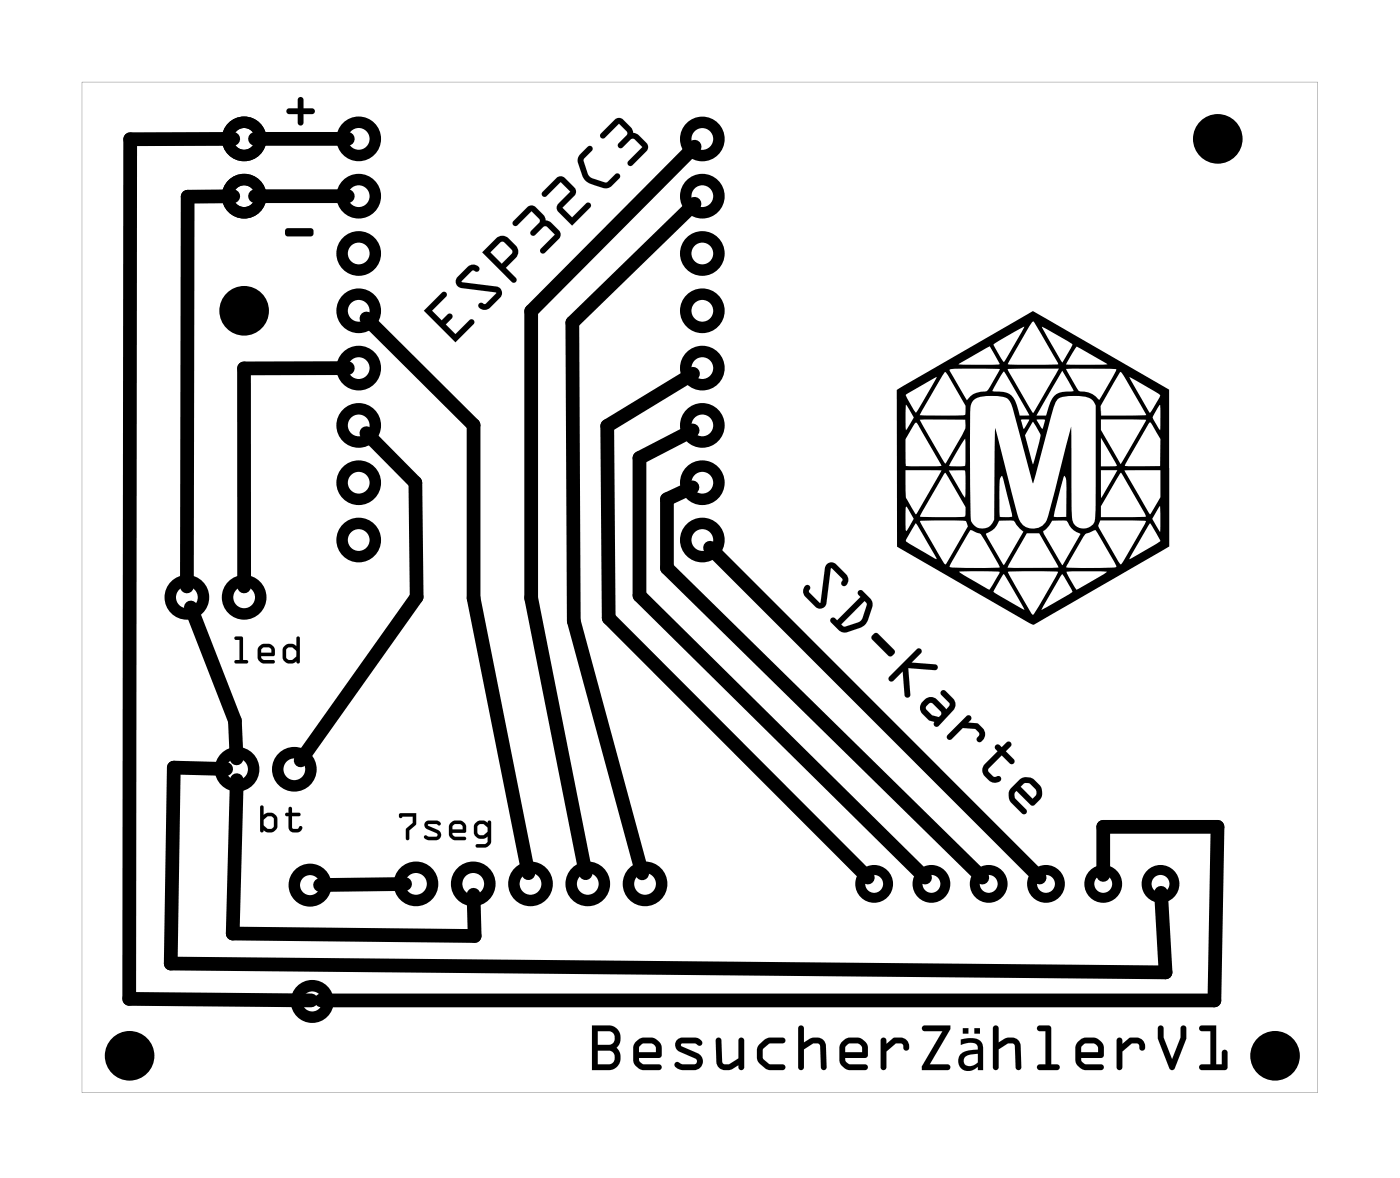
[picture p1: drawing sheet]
<svg xmlns="http://www.w3.org/2000/svg" width="62mm" height="52mm" viewBox="0 0 62 52" stroke-linecap="round" stroke-linejoin="round" font-family="sans-serif">
<g fill="#000">
<path d="M12.7 10.2l1.1-.1a.19 .19 0 0 1 .1 .2 .19 .19 0 0 1-.1 .2h-1.1l-.1-.2zM12.7 4.8h.5v-.4a.13 .13 0 0 1 .1-.1 .13 .13 0 0 1 .2 .1v.4h.3a.13 .13 0 0 1 .2 .1 .14 .14 0 0 1-.2 .2h-.3v.3a.14 .14 0 0 1-.2 .2 .13 .13 0 0 1-.1-.2v-.3l-.4-.1z"/>
<path d="M12.7 10.2l1.1-.1a.19 .19 0 0 1 .1 .2 .19 .19 0 0 1-.1 .2h-1.1l-.1-.2zM12.7 10.2l-.1 .1 .1 .2h1.1a.19 .19 0 0 0 .1-.2 .19 .19 0 0 0-.1-.2z"/>
<path d="M12.7 4.8h.5v-.4a.13 .13 0 0 1 .1-.1 .13 .13 0 0 1 .2 .1v.4h.3a.13 .13 0 0 1 .2 .1 .14 .14 0 0 1-.2 .2h-.3v.3a.14 .14 0 0 1-.2 .2 .13 .13 0 0 1-.1-.2v-.3h-.4zM12.7 4.8l.1 .2 .4 .1v.3a.13 .13 0 0 0 .1 .2 .14 .14 0 0 0 .2-.2v-.3h.3a.14 .14 0 0 0 .2-.2 .13 .13 0 0 0-.2-.1h-.3v-.4a.13 .13 0 0 0-.2-.1 .13 .13 0 0 0-.1 .1v.4z"/>
<path d="M19.6 13a.13 .13 0 0 1 .2 0 .13 .13 0 0 1 0 .2l-.6 .6 .4 .4 .3-.3a.13 .13 0 0 1 .1 0 .13 .13 0 0 1 0 .2l-.2 .3 .4 .4 .6-.6a.13 .13 0 0 1 .2 0 .13 .13 0 0 1 0 .2l-.8 .8-1.4-1.4zM18.8 13.8l1.4 1.4 .8-.8a.13 .13 0 0 0 0-.2 .13 .13 0 0 0-.2 0l-.6 .6-.4-.4 .2-.3a.13 .13 0 0 0 0-.2 .13 .13 0 0 0-.1 0l-.3 .3-.4-.4 .6-.7a.13 .13 0 0 0 0-.1 .13 .13 0 0 0-.2 0zM20.7 11.8a.29 .29 0 0 1 .3-.1 .29 .29 0 0 1 .3 .3h-.2h-.1l-.5 .5 1.7 .3v.3l-.5 .5a.29 .29 0 0 1-.3 .1 .29 .29 0 0 1-.2-.2l.1-.1 .2 .1 .5-.5-1.7-.3-.1-.3zM20.7 11.8l-.5 .6v.2l.3 .2 1.5 .2-.5 .5a.14 .14 0 0 0-.2-.1 .14 .14 0 0 0 0 .2 .35 .35 0 0 0 .4 0l.5-.5v-.2l-.2-.2-1.5-.2 .5-.5a.14 .14 0 0 0 .2 0 .14 .14 0 0 0 0-.2 .35 .35 0 0 0-.5 0zM22 10.6a.39 .39 0 0 1 .6 0l.3 .3a.39 .39 0 0 1 0 .5l-.5 .5 .5 .4a.13 .13 0 0 1 0 .2 .13 .13 0 0 1-.2 0l-1.3-1.3zM21.4 11.2l1.3 1.3a.13 .13 0 0 0 .2 0 .13 .13 0 0 0 0-.2l-.5-.4 .5-.5a.39 .39 0 0 0 0-.5l-.4-.3a.39 .39 0 0 0-.5 0zM21.7 11.2l.6 .5 .4-.5-.4-.5zM22.2 10.7h.2l.3 .5-.4 .5-.6-.5zM23.4 9.2l.2-.1a.92 .92 0 0 1 .6 .5v.2h.1a.92 .92 0 0 1 .6 .6l-.1 .2-.6 .6a.13 .13 0 0 1-.2 0 .13 .13 0 0 1 0-.2l.6-.6-.4-.4-.5 .4a.13 .13 0 0 1-.1 0 .13 .13 0 0 1 0-.2l.3-.4-.3-.4-.7 .6a.13 .13 0 0 1-.1 0 .13 .13 0 0 1 0-.2zM23.4 9.2l-.6 .6a.13 .13 0 0 0 0 .2 .13 .13 0 0 0 .1 0l.7-.6 .3 .4-.3 .4a.13 .13 0 0 0 0 .2 .13 .13 0 0 0 .1 0l.5-.4 .4 .4-.6 .6a.13 .13 0 0 0 0 .2 .13 .13 0 0 0 .2 0l.6-.6 .1-.2a.92 .92 0 0 0-.6-.6h-.1v-.2a.92 .92 0 0 0-.6-.5zM24.7 7.9l.3-.1 .5 .6v.3l-.6 .5 .5 .4 .6-.6a.13 .13 0 0 1 .2 0 .13 .13 0 0 1 0 .2l-.8 .8-.6-.6-.1-.2 .1-.2 .5-.5-.4-.4-.7 .6a.13 .13 0 0 1-.1 0 .13 .13 0 0 1 0-.2zM24.7 7.9l-.6 .6a.13 .13 0 0 0 0 .2 .13 .13 0 0 0 .1 0l.7-.6 .4 .4-.5 .5-.1 .2 .1 .2 .6 .6 .8-.8a.13 .13 0 0 0 0-.2 .13 .13 0 0 0-.2 0l-.6 .6-.5-.4 .6-.5v-.3l-.5-.6zM26.1 6.5a.13 .13 0 0 1 .1 0 .13 .13 0 0 1 0 .2l-.3 .4 .2 .7 .8 .3 .4-.4a.13 .13 0 0 1 .2 0 .13 .13 0 0 1 0 .2l-.6 .4-.8-.2a1.14 1.14 0 0 1-.5-.9l.1-.3zM26.1 6.5l-.5 .5 .2 .8a1.16 1.16 0 0 0 1.3 .4l.4-.3a.13 .13 0 0 0 0-.2 .13 .13 0 0 0-.2 0l-.4 .4-.8-.3-.2-.7 .3-.4a.13 .13 0 0 0 0-.2 .13 .13 0 0 0-.1 0zM27.3 5.3l.2-.1a.92 .92 0 0 1 .6 .6v.1h.1a.92 .92 0 0 1 .5 .6v.2l-.7 .6a.13 .13 0 0 1-.1 0 .13 .13 0 0 1 0-.2l.6-.6-.4-.4-.5 .4a.13 .13 0 0 1-.2 0 .13 .13 0 0 1 0-.1l.4-.5-.3-.4-.7 .6a.13 .13 0 0 1-.2 0 .13 .13 0 0 1 0-.2zM27.3 5.3l-.7 .6a.13 .13 0 0 0 0 .2 .13 .13 0 0 0 .2 0l.7-.6 .3 .4-.4 .5a.13 .13 0 0 0 0 .1 .13 .13 0 0 0 .2 0l.5-.4 .4 .4-.6 .6a.13 .13 0 0 0 0 .2 .13 .13 0 0 0 .1 0l.7-.6v-.2a.92 .92 0 0 0-.5-.6h-.1l-.1-.1a.92 .92 0 0 0-.5-.6z"/>
<path d="M19.6 13a.13 .13 0 0 1 .2 0 .13 .13 0 0 1 0 .1l-.6 .7 .4 .4 .3-.3a.13 .13 0 0 1 .1 0 .13 .13 0 0 1 0 .2l-.2 .3 .4 .4 .6-.6a.13 .13 0 0 1 .2 0 .13 .13 0 0 1 0 .2l-.8 .8-1.4-1.4zM20.7 11.8a.29 .29 0 0 1 .3-.1 .29 .29 0 0 1 .3 .3h-.2h-.1l-.5 .5 1.7 .3v.3l-.5 .5a.29 .29 0 0 1-.3 .1 .29 .29 0 0 1-.2-.2l.1-.1 .2 .1 .5-.5-1.7-.3-.1-.3zM22 10.6a.39 .39 0 0 1 .5 0l.4 .3a.39 .39 0 0 1 0 .5l-.5 .5 .5 .4a.13 .13 0 0 1 0 .2 .13 .13 0 0 1-.2 0l-1.3-1.3zM22.2 10.7l-.5 .5 .6 .5 .4-.5-.3-.5zM23.4 9.2l.2-.1a.92 .92 0 0 1 .6 .5v.2h.1a.92 .92 0 0 1 .6 .6l-.1 .2-.6 .6a.13 .13 0 0 1-.2 0 .13 .13 0 0 1 0-.2l.6-.6-.4-.4-.5 .4a.13 .13 0 0 1-.1 0 .13 .13 0 0 1 0-.2l.3-.4-.3-.4-.7 .6a.13 .13 0 0 1-.1 0 .13 .13 0 0 1 0-.2zM24.7 7.9l.3-.1 .5 .6v.3l-.6 .5 .5 .4 .6-.6a.13 .13 0 0 1 .2 0 .13 .13 0 0 1 0 .2l-.8 .8-.6-.6-.1-.2 .1-.2 .5-.5-.4-.4-.7 .6a.13 .13 0 0 1-.1 0 .13 .13 0 0 1 0-.2zM26.1 6.5a.13 .13 0 0 1 .1 0 .13 .13 0 0 1 0 .2l-.3 .4 .2 .7 .8 .3 .4-.4a.13 .13 0 0 1 .2 0 .13 .13 0 0 1 0 .2l-.4 .3a1.02 1.02 0 0 1-1.1-.2l-.4-.9 .1-.2zM27.3 5.3l.2-.1a.92 .92 0 0 1 .5 .6l.1 .1h.1a.92 .92 0 0 1 .5 .6v.2l-.7 .6a.13 .13 0 0 1-.1 0 .13 .13 0 0 1 0-.2l.6-.6-.4-.4-.5 .4a.13 .13 0 0 1-.2 0 .13 .13 0 0 1 0-.1l.4-.5-.3-.4-.7 .6a.13 .13 0 0 1-.2 0 .13 .13 0 0 1 0-.2z"/>
<path d="M10.4 28.2l.4 .1v1h.2v.1h-.6v-.1h.2v-.9h-.2zM10.4 28.2v.2h.2v.9h-.2v.1h.6v-.1h-.2v-1zM11.5 28.6l.2-.1 .4 .1 .1 .5h-.6l.1 .1 .4 .1 .1 .1h-.5l-.2-.1-.1-.2zM11.5 28.6l-.1 .5 .1 .2 .2 .1h.5l-.1-.1-.4-.1-.1-.1h.6l-.1-.5-.4-.1zM11.6 28.8v.1h.4l-.1-.2zM11.6 28.8l.3-.1 .1 .2h-.4zM12.6 28.6l.2-.1 .3 .1v-.3l.2-.1v1.2l-.2-.1-.3 .1-.2-.1-.1-.2zM12.6 28.6l-.1 .5 .1 .2 .2 .1 .3-.1 .2 .1v-1.2l-.1 .1-.1 .3-.3-.1zM12.7 28.8v.4h.3l.1-.1v-.3l-.1-.1zM12.7 28.8l.3-.1 .1 .1v.3l-.1 .1h-.3z"/>
<path d="M10.4 28.2l.4 .1v1h.2v.1h-.6v-.1h.2v-.9h-.2zM11.5 28.6l.2-.1 .4 .1 .1 .5h-.6l.1 .1 .4 .1 .1 .1h-.5l-.2-.1-.1-.2zM11.6 28.8v.1h.4l-.1-.2zM12.6 28.6l.2-.1 .3 .1v-.3l.2-.1v1.2l-.2-.1-.3 .1-.2-.1-.1-.2zM12.7 28.8v.4h.3l.1-.1v-.3l-.1-.1z"/>
<path d="M11.6 35.7h.1v.4l.4-.1 .2 .2v.5l-.2 .2h-.2l-.2-.1-.1 .1-.1-.1zM11.6 35.7l-.1 1.1 .1 .1 .1-.1 .2 .1h.2l.2-.2v-.5l-.2-.2-.4 .1v-.4zM11.7 36.3v.3l.2 .1h.2v-.5h-.2zM11.7 36.3l.2-.1h.2v.5h-.2l-.2-.1zM12.8 35.8h.1l.1 .2h.3v.1v.1h-.3v.5h.2l.2-.1a.18 .18 0 0 1 0 .2 .18 .18 0 0 1-.2 .1h-.3l-.1-.1v-.6l-.2-.1 .2-.1zM12.8 35.8v.2l-.2 .1 .2 .1v.5a.32 .32 0 0 0 .3 .2 .32 .32 0 0 0 .3-.2l-.1-.1-.1 .1h-.2l-.1-.5 .4-.1v-.1h-.4v-.2z"/>
<path d="M11.6 35.7h.1v.4l.4-.1 .2 .2v.5l-.2 .2h-.2l-.2-.1-.1 .1-.1-.1zM11.7 36.3v.3l.2 .1h.2v-.5h-.2zM12.8 35.8h.1l.1 .2h.3v.1v.1h-.3v.5h.4a.31 .31 0 0 1-.3 .2 .31 .31 0 0 1-.3-.2v-.5l-.2-.1 .2-.1z"/>
<path d="M17.7 36.1l.8-.1v.5l-.3 .3-.1 .4h-.1v-.4l.3-.3v-.3l-.6 .1zM17.7 36.1v.2l.6-.1v.3l-.3 .3v.4h.1l.1-.4 .3-.3v-.5zM18.9 36.4h.6v.1v.1h-.5l.4 .2a.24 .24 0 0 1 .2 .3 .24 .24 0 0 1-.3 .1h-.4l-.1-.1v-.1l.5 .1 .1-.1-.5-.3-.1-.1zM18.9 36.4l-.1 .2 .1 .1 .5 .3-.1 .1-.5-.1v.2h.2h.5v-.3l-.5-.3 .3-.1 .2 .1v-.1l-.2-.1zM20 36.5l.2-.1 .4 .1 .1 .4-.6 .1 .1 .1h.4l.1 .1h-.5l-.2-.1-.1-.1zM20 36.5l-.1 .5 .1 .1 .2 .1h.5l-.1-.1h-.4l-.1-.1 .6-.1-.1-.4-.4-.1zM20.1 36.6v.2h.4l-.1-.3zM20.1 36.6l.3-.1 .1 .3h-.4zM21.1 36.5l.2-.1 .3 .1 .1-.1h.1v.9l-.2 .3-.5-.1v-.1h.5v-.3l-.2 .1-.3-.1-.1-.2zM21.1 36.5l-.1 .4 .1 .2 .3 .1 .2-.1v.3h-.5v.1l.5 .1 .2-.3v-.9h-.1l-.1 .1-.3-.1zM21.2 36.6v.3l.1 .1h.1l.2-.1v-.2l-.1-.2zM21.2 36.6l.3-.1 .1 .2v.2l-.2 .1h-.1l-.1-.1z"/>
<path d="M17.7 36.1l.8-.1v.5l-.3 .3-.1 .4h-.1v-.4l.3-.3v-.3l-.6 .1zM18.9 36.4h.6v.1v.1h-.5l.4 .2a.24 .24 0 0 1 .2 .3 .24 .24 0 0 1-.3 .1h-.4l-.1-.1v-.1l.5 .1 .1-.1-.5-.3-.1-.1zM20 36.5l.2-.1 .4 .1 .1 .4-.6 .1 .1 .1h.4l.1 .1h-.5l-.2-.1-.1-.1zM20.1 36.6v.2h.4l-.1-.3zM21.1 36.5l.2-.1 .3 .1 .1-.1h.1v.9l-.2 .3-.5-.1v-.1h.5v-.3l-.2 .1-.3-.1-.1-.2zM21.2 36.6v.3l.1 .1h.1l.2-.1v-.2l-.1-.2z"/>
<path d="M36.7 25l.3-.1 .5 .6a.29 .29 0 0 1 .1 .3 .29 .29 0 0 1-.2 .2l-.1-.1 .1-.2-.5-.5-.3 1.7-.3 .1-.6-.6a.29 .29 0 0 1-.1-.3 .29 .29 0 0 1 .3-.2v.2v.2l.5 .4zM36.7 25l-.1 .2-.2 1.5-.5-.5a.14 .14 0 0 0 0-.2 .14 .14 0 0 0-.2 0 .35 .35 0 0 0 0 .4l.6 .6h.2l.2-.3 .1-1.5 .6 .5a.14 .14 0 0 0-.1 .2 .14 .14 0 0 0 .2 0 .35 .35 0 0 0 0-.4l-.5-.6zM38.1 26.2h.1l.4 .3 .1 .4a1.1 1.1 0 0 1-1.1 1.1h-.3l-.4-.4a.13 .13 0 0 1 0-.2 .13 .13 0 0 1 .1 0l.1 .1 1.1-1-.2-.2zM38.1 26.2l-.1 .1 .2 .2-1.1 1-.1-.1a.13 .13 0 0 0-.1 0 .13 .13 0 0 0 0 .2l.4 .4h.2l.9-.3 .1-.2 .2-.8-.4-.5zM38.3 26.6l-1 1.1h.1l.1 .1 .7-.3 .2-.7zM38.3 26.6l.1 .2-.2 .7-.7 .3-.1-.1h-.1zM38.7 28.2l.2-.1 .8 .7a.19 .19 0 0 1-.1 .2 .19 .19 0 0 1-.2 .1l-.7-.8zM38.7 28.2v.1l.7 .8a.19 .19 0 0 0 .2-.1 .19 .19 0 0 0 .1-.2l-.8-.7zM40.7 28.8a.13 .13 0 0 1 .1 0 .13 .13 0 0 1 0 .2l-.4 .4h1.1a.13 .13 0 0 1 .1 .2 .13 .13 0 0 1-.1 .1l-1.2-.1 .1 1.2a.13 .13 0 0 1-.1 .1 .13 .13 0 0 1-.2-.1l-.1-1-.4 .4a.13 .13 0 0 1-.2 0 .13 .13 0 0 1 0-.2zM40.7 28.8l-1.3 1.2a.13 .13 0 0 0 0 .2 .13 .13 0 0 0 .2 0l.4-.4 .1 1a.13 .13 0 0 0 .2 .1 .13 .13 0 0 0 .1-.1l-.1-1.2 1.2 .1a.13 .13 0 0 0 .1-.1 .13 .13 0 0 0-.1-.2h-1.1l.4-.4a.13 .13 0 0 0 0-.2 .13 .13 0 0 0-.1 0zM40.9 31.1a.42 .42 0 0 1 .7-.1l.4 .4 .1-.2-.4-.4a.13 .13 0 0 1 0-.2 .13 .13 0 0 1 .2 0l.4 .4a.38 .38 0 0 1 0 .5l-.7 .7a.13 .13 0 0 1-.2 0 .13 .13 0 0 1 0-.2l-.2-.1-.3-.3a.38 .38 0 0 1 0-.5zM41 31a.42 .42 0 0 0-.1 .6l.3 .3 .2 .1a.13 .13 0 0 0 0 .2 .13 .13 0 0 0 .2 0l.7-.7a.38 .38 0 0 0 0-.5l-.4-.4a.13 .13 0 0 0-.1 0 .13 .13 0 0 0-.1 .2l.4 .4-.1 .2-.5-.4a.38 .38 0 0 0-.5 0zM41.2 31.2l-.1 .1v.2l.2 .2 .3 .1 .1-.1v-.2l-.3-.3zM41.1 31.3l.2-.1 .4 .3v.2l-.1 .1-.3-.1-.2-.3zM42.9 31.7a.13 .13 0 0 1 .1 0 .13 .13 0 0 1 0 .2l-.1 .1 .4 .1a.47 .47 0 0 1 .4 .3 .47 .47 0 0 1-.2 .5 .15 .15 0 0 1-.2-.1 .15 .15 0 0 1 .1-.2l-.1-.3h-.6l-.5 .5a.13 .13 0 0 1-.2 0 .13 .13 0 0 1 0-.2zM42.9 31.7l-.9 .9a.13 .13 0 0 0 0 .2 .13 .13 0 0 0 .2 0l.5-.5h.6l.1 .2a.19 .19 0 0 0-.1 .2 .19 .19 0 0 0 .1 .2h.1a.46 .46 0 0 0 .2-.5 .46 .46 0 0 0-.4-.3l-.4-.1 .1-.1a.13 .13 0 0 0 0-.2 .13 .13 0 0 0-.1 0zM44.2 33h.1l.1 .1 .2-.2a.13 .13 0 0 1 .2 0 .13 .13 0 0 1 0 .2l-.2 .2 .4 .4a.13 .13 0 0 1 0 .1 .13 .13 0 0 1-.2 0l-.4-.3-.6 .6 .1 .1 .3 .2a.14 .14 0 0 1 .2 0 .14 .14 0 0 1 0 .2 .54 .54 0 0 1-.7-.1 .54 .54 0 0 1 0-.6l.5-.6-.1-.1zM44.2 33l-.1 .2 .1 .1-.5 .6a.54 .54 0 0 0 0 .6 .54 .54 0 0 0 .6 .1 .15 .15 0 0 0 0-.2 .15 .15 0 0 0-.2 0l-.2-.2-.1-.1 .6-.6 .4 .3a.13 .13 0 0 0 .2 0 .13 .13 0 0 0 0-.1l-.4-.4 .2-.2a.13 .13 0 0 0 0-.2 .13 .13 0 0 0-.2 0l-.2 .2-.1-.1zM45.2 34.6l.2-.2 .4 .1 .4 .5v.3l-.4 .4-.7-.6h-.1v.3l.5 .5a.13 .13 0 0 1 0 .2 .13 .13 0 0 1-.2 0l-.5-.6-.1-.2 .1-.2zM44.8 34.9v.2v.4l.5 .6a.13 .13 0 0 0 .2 0 .13 .13 0 0 0 0-.2l-.5-.5v-.2l.1-.1 .6 .6h.2a.56 .56 0 0 0 .3-.6l-.1-.3a.66 .66 0 0 0-.7-.3zM45.3 34.9l.5 .5 .2-.2-.1-.2-.2-.3h-.3zM45.3 34.9l.1-.2h.3l.2 .3 .1 .2-.2 .2z"/>
<path d="M36.7 25l.3-.1 .5 .6a.29 .29 0 0 1 .1 .3 .29 .29 0 0 1-.2 .2l-.1-.1 .1-.2-.5-.5-.3 1.7-.3 .1-.6-.6a.29 .29 0 0 1-.1-.3 .29 .29 0 0 1 .3-.2v.2v.2l.5 .4zM38.1 26.2h.2l.4 .5a1.16 1.16 0 0 1-1.1 1.3h-.3l-.4-.4a.13 .13 0 0 1 0-.2 .13 .13 0 0 1 .1 0l.1 .1 1.1-1-.2-.2zM38.3 26.6l-1 1.1h.1l.1 .1 .7-.3 .2-.7zM38.7 28.2l.2-.1 .8 .7a.19 .19 0 0 1-.1 .2 .19 .19 0 0 1-.2 .1l-.7-.8zM40.7 28.8a.13 .13 0 0 1 .1 0 .13 .13 0 0 1 0 .2l-.4 .4h1.1a.13 .13 0 0 1 .1 .2 .13 .13 0 0 1-.1 .1l-1.2-.1 .1 1.2a.13 .13 0 0 1-.1 .1 .13 .13 0 0 1-.2-.1l-.1-1-.4 .4a.13 .13 0 0 1-.2 0 .13 .13 0 0 1 0-.2zM40.9 31.1a.42 .42 0 0 1 .6-.1l.5 .4 .1-.2-.4-.4a.13 .13 0 0 1 0-.2 .13 .13 0 0 1 .2 0l.4 .4a.38 .38 0 0 1 0 .5l-.7 .7a.13 .13 0 0 1-.2 0 .13 .13 0 0 1 0-.2l-.2-.1-.3-.3a.38 .38 0 0 1 0-.5zM41.1 31.3v.1l.2 .3 .3 .1 .1-.1v-.2l-.4-.3zM42 32.6l.9-.9a.13 .13 0 0 1 .1 0 .13 .13 0 0 1 0 .2l-.1 .1 .4 .1a.47 .47 0 0 1 .4 .3 .47 .47 0 0 1-.2 .5 .15 .15 0 0 1-.2-.1 .15 .15 0 0 1 .1-.2l-.1-.3h-.6l-.5 .5a.13 .13 0 0 1-.2 0 .13 .13 0 0 1 0-.2zM44.2 33h.1l.1 .1 .2-.2a.13 .13 0 0 1 .2 0 .13 .13 0 0 1 0 .2l-.2 .2 .4 .4a.13 .13 0 0 1 0 .1 .13 .13 0 0 1-.2 0l-.4-.3-.6 .6 .1 .1 .3 .2a.14 .14 0 0 1 .2 0 .14 .14 0 0 1-.1 .2 .54 .54 0 0 1-.6-.1 .54 .54 0 0 1 0-.6l.5-.6-.1-.1zM44.8 34.9l.4-.3a.52 .52 0 0 1 .7 0l.2 .2 .1 .3a.68 .68 0 0 1-.4 .6l-.7-.6-.1 .1v.2l.5 .5a.13 .13 0 0 1 0 .2 .13 .13 0 0 1-.2 0l-.5-.6v-.4zM45.3 34.9l.5 .5 .2-.2-.1-.2-.2-.3h-.3z"/>
<path d="M39.8 17.3l6-3.5 .7 .4 5.3 3.1 .1 6.9-6 3.5-.4-.2-5.7-3.3zM44.7 25.3l1.1 1.9 1.1-1.9zM44.5 25.4l-.4 .8a.55 .55 0 0 0 .5 .4l.8 .4zM47.1 25.5l-.9 1.5 1.4-.8zM42.5 25.3l1.4 .8 .4-.8zM47.3 25.3l.4 .8 1.4-.8zM43 23.5l-.9 1.6h2.2l-.8-1.4zM45.5 23.6l-.8 1.6h2.2l-.8-1.6zM48.1 23.7l-.8 1.4h2.2l-.9-1.6zM43.7 23.6l.8 1.5 .9-1.5-.2-.2a.56 .56 0 0 0-1-.2l-.1 .2zM46.7 23.1l-.4 .5 .8 1.5 .8-1.4-.3-.2-.3-.4zM40.8 23.1l1.2 1.9 .9-1.7-.1-.2zM48.8 23.1l-.1 .2 1 1.7 1.1-1.9zM40.6 23.2l-.4 .8 1.3 .8zM51 23.2l-.9 1.6 1.4-.8zM40.2 22.5v1l.3-.5zM51.4 22.4l-.3 .6 .4 .6zM43.1 17.8l-.1 .6v2.7a5.6 5.6 0 0 0 .1 2.1 .54 .54 0 0 0 .6 .2 .54 .54 0 0 0 .4-.4v-4l1 3.8a.69 .69 0 0 0 .6 .6 .69 .69 0 0 0 .8-.5l1-4v3.1a2.01 2.01 0 0 0 .2 1.2 .52 .52 0 0 0 .5 .2 .52 .52 0 0 0 .4-.5v-4.9a.73 .73 0 0 0-.9-.5 .73 .73 0 0 0-1 .7l-.9 3.2-.9-3.2a.71 .71 0 0 0-.9-.7l-.7 .2zM41.9 21l-1.1 1.9h2v-.4zM44.4 21.1a3.6 3.6 0 0 0-.1 1.8h.6zM47.2 21.1l-.4 1.6-.1 .2h.1h.5v-1.6zM49.7 21l-.7 1.1a.88 .88 0 0 0-.2 .8h2zM40.2 20.8v.6a1.47 1.47 0 0 0 .5 1.4l1.1-2zM49.9 20.8l1.1 2 .1-.1a2.25 2.25 0 0 0 .4-1.9zM42.1 20.9l.7 1.2v-1.2zM48.8 20.8v1.3l.8-1.3zM40.6 18.8a1.59 1.59 0 0 0-.4 1.5v.4h1.6l-1.1-2zM42.8 19.5l-.7 1.2h.6a1.45 1.45 0 0 0 .1-1.1v-.2zM48.8 19.4v1.3h.7zM51 18.7l-1.1 2h1.6v-.6a1.13 1.13 0 0 0-.2-1zM45.8 18.7l-.3 .6 .3 1.3 .3-1a.82 .82 0 0 0-.3-.9zM48.8 18.6v.5l.9 1.5 1.1-2zM40.8 18.6l1.1 1.9 .4-.7a1.51 1.51 0 0 0 .5-1.2zM40.2 17.9v1.2a.68 .68 0 0 0 0-1.2zM51.4 18a.64 .64 0 0 0 .1 1.1zM45.3 18.6l.1 .4 .3-.4zM46 18.6l.2 .4 .1-.4zM41.9 16.5l-1.1 1.9h2v-.4zM44.5 16.5l-.5 .8a.97 .97 0 0 1 1.2 1v.1h.5zM47.1 16.4l-1.1 2h.4a1.04 1.04 0 0 1 1-1l.2-.1zM49.7 16.5l-.9 1.5v.4h2zM44.7 16.4l1.1 1.9 1.2-2zM50.1 16.7l.9 1.6 .4-.8zM40.2 17.5l.4 .8 .9-1.6zM42.1 16.4l.8 1.3 .2-.2 .5-.1a.55 .55 0 0 0 .4-.5l.3-.5zM47.3 16.4l.6 .9a1.06 1.06 0 0 1 .9 .4l.7-1.3zM42.5 16.1h1.8l-.4-.8zM45.8 14.3l-1.1 1.8h2.2l-1-1.8zM47.8 15.4l-.5 .8 1.8-.1zM44.1 15.2l.4 .8 .9-1.5zM46.2 14.5l.9 1.6 .5-.8z"/>
<path d="M3.6 3.6v44.8h54.8v-44.8zM3.6 3.6h54.8v44.8h-54.8z"/>
<path d="M26.3 45.4h.7a.58 .58 0 0 1 .5 .4 .58 .58 0 0 1-.2 .6 .58 .58 0 0 1 .2 .6 .58 .58 0 0 1-.5 .4h-.7zM26.3 45.4v2h.7a.57 .57 0 0 0 .5-.4 .57 .57 0 0 0-.2-.6 .58 .58 0 0 0 .2-.6 .58 .58 0 0 0-.5-.4zM26.5 46.6v.6h.5a.31 .31 0 0 0 .3-.3 .31 .31 0 0 0-.3-.3zM26.5 46.6h.5a.31 .31 0 0 1 .3 .3 .31 .31 0 0 1-.3 .3h-.5zM26.5 45.7v.6h.5a.3 .3 0 0 0 .3-.3 .3 .3 0 0 0-.3-.3zM26.5 45.7h.5a.31 .31 0 0 1 .3 .3 .31 .31 0 0 1-.3 .3h-.5zM28.2 46.2l.4-.2h.4l.2 .2 .1 .2v.5h-1l.2 .3h.7a.13 .13 0 0 1 .1 .1 .13 .13 0 0 1-.1 .1h-.7l-.3-.1a1.06 1.06 0 0 1-.1-.9zM28.2 46.2l-.1 .2a1.05 1.05 0 0 0 .1 .9l.3 .1h.7a.13 .13 0 0 0 .1-.1 .13 .13 0 0 0-.1-.1h-.7l-.1-.1-.1-.2h.9l.1-.1a.57 .57 0 0 0-.1-.7l-.3-.1a.64 .64 0 0 0-.7 .2zM28.4 46.4l-.1 .2h.8v-.2l-.2-.1-.4-.1zM28.4 46.4l.1-.2 .4 .1 .2 .1v.2h-.8zM30 46.1a.99 .99 0 0 1 1.1 0 .13 .13 0 0 1 0 .2 .13 .13 0 0 1-.1 0l-.2-.1h-.5l-.1 .1 .7 .4a.39 .39 0 0 1 .3 .4 .39 .39 0 0 1-.4 .3h-.5l-.3-.1a.13 .13 0 0 1-.1-.2 .13 .13 0 0 1 .2 0l.7 .1 .1-.2-.1-.1-.7-.3-.2-.3zM30 46.1l-.1 .2 .2 .3 .7 .3 .1 .1-.1 .2-.6-.1a.14 .14 0 0 0-.2 0 .14 .14 0 0 0 0 .2 .88 .88 0 0 0 1.1-.1l.1-.3-.2-.2-.8-.4 .1-.1h.5a.17 .17 0 0 0 .2 .2 .17 .17 0 0 0 .1-.2v-.1a.97 .97 0 0 0-1.1 0zM31.8 46l.2 .1v1l.2 .1h.1l.4-.3v-.8a.13 .13 0 0 1 .2-.1 .13 .13 0 0 1 .1 .1v1.2a.13 .13 0 0 1-.1 .1 .13 .13 0 0 1-.2-.1v-.1a.57 .57 0 0 1-.9-.1zM31.8 46v1.1a.46 .46 0 0 0 .7 .3l.2-.2v.1a.13 .13 0 0 0 .2 .1 .13 .13 0 0 0 .1-.1v-1.2a.13 .13 0 0 0-.1-.1 .13 .13 0 0 0-.2 .1v.8l-.4 .3h-.1l-.2-.1v-1zM33.7 46.3l.4-.3h.6a.13 .13 0 0 1 .1 .1 .13 .13 0 0 1-.1 .1l-.6 .1-.3 .3v.3l.3 .2 .6 .1a.13 .13 0 0 1 .1 .1 .13 .13 0 0 1-.1 .1h-.5l-.3-.1a.73 .73 0 0 1-.2-1zM33.7 46.3a.74 .74 0 0 0 0 .9l.3 .2h.7a.13 .13 0 0 0 .1-.1 .13 .13 0 0 0-.1-.1h-.6l-.3-.3v-.4l.3-.2 .6-.1a.13 .13 0 0 0 .1-.1 .13 .13 0 0 0-.1-.1h-.6zM35.4 45.5h.2l.1 .7a.57 .57 0 0 1 .9 .2l.1 .9a.13 .13 0 0 1-.2 .1 .13 .13 0 0 1-.1-.1v-.9l-.2-.2h-.1l-.4 .3v.8a.13 .13 0 0 1-.2 .1 .13 .13 0 0 1-.1-.1zM35.4 45.5v1.8a.13 .13 0 0 0 .1 .1 .13 .13 0 0 0 .2-.1v-.8l.4-.3h.1l.2 .2v.9a.13 .13 0 0 0 .1 .1 .13 .13 0 0 0 .2-.1l-.1-.9a.46 .46 0 0 0-.7-.4l-.2 .2-.1-.7zM37.3 46.2l.4-.2h.4l.3 .2 .1 .2v.5h-1l.2 .3h.7a.13 .13 0 0 1 .1 .1 .13 .13 0 0 1-.1 .1h-.8l-.2-.1a1.06 1.06 0 0 1-.2-.9zM37.3 46.2l-.1 .2a1.05 1.05 0 0 0 .2 .9l.2 .1h.8a.13 .13 0 0 0 .1-.1 .13 .13 0 0 0-.1-.1h-.7l-.2-.1v-.2h.9l.1-.1a.57 .57 0 0 0-.2-.7l-.3-.1a.64 .64 0 0 0-.7 .2zM37.5 46.4v.2h.7v-.2l-.1-.1-.4-.1zM37.5 46.4l.2-.2 .4 .1 .1 .1v.2h-.7zM39.1 46h.2v.3l.3-.3a.47 .47 0 0 1 .5 0 .47 .47 0 0 1 .2 .5 .15 .15 0 0 1-.2 0 .15 .15 0 0 1 0-.2l-.4-.1-.4 .4v.7a.13 .13 0 0 1-.1 .1 .13 .13 0 0 1-.1-.1zM39.1 46v1.3a.13 .13 0 0 0 .1 .1 .13 .13 0 0 0 .1-.1v-.7l.4-.4 .3 .1a.19 .19 0 0 0 .1 .2 .19 .19 0 0 0 .2 0 .46 .46 0 0 0-.2-.5 .46 .46 0 0 0-.5 0l-.3 .3v-.3zM40.9 45.5l1.2-.1v.2l-.9 1.6h.8a.13 .13 0 0 1 .1 .1 .13 .13 0 0 1-.1 .1h-1.1v-.1l.9-1.6h-.8zM40.9 45.5l.1 .2h.8l-.9 1.6v.1h1.1a.13 .13 0 0 0 .1-.1 .13 .13 0 0 0-.1-.1h-.8l.9-1.6v-.2zM42.8 46.8a.29 .29 0 0 0 .1 .5 .29 .29 0 0 0 .4-.1l.1-.1v-.4zM42.8 46.8l.6-.1v.4a.36 .36 0 0 1-.7-.1zM42.6 46.1h.1a.61 .61 0 0 1 .9 .4v.9h-.2v-.1l-.2 .1a.45 .45 0 0 1-.6-.1 .45 .45 0 0 1 .2-.7l.6-.1a.37 .37 0 0 0-.3-.3 .37 .37 0 0 0-.4 .1h-.1zM42.6 46.1v.2l.6-.1 .2 .3a.63 .63 0 0 0-.9 .7l.1 .1a.55 .55 0 0 0 .8 0v.1h.2v-.9l-.1-.3-.3-.2zM43.2 45.6h.3v.2h-.3zM43.2 45.6v.2h.3v-.2zM42.7 45.6h.3v.2h-.3zM42.7 45.6v.2h.2v-.2zM44.1 45.5h.2v.7a.57 .57 0 0 1 1 .2v.9a.13 .13 0 0 1-.1 .1 .13 .13 0 0 1-.2-.1v-.9l-.1-.2h-.2l-.4 .3v.8a.13 .13 0 0 1-.1 .1 .13 .13 0 0 1-.2-.1zM44.1 45.5l-.1 1.8a.13 .13 0 0 0 .2 .1 .13 .13 0 0 0 .1-.1v-.8l.4-.3h.2l.1 .2v.9a.13 .13 0 0 0 .2 .1 .13 .13 0 0 0 .1-.1v-.9a.46 .46 0 0 0-.8-.4l-.2 .2v-.7zM46 45.5l.5-.1 .1 .1v1.7h.3a.13 .13 0 0 1 .1 .1 .13 .13 0 0 1-.1 .1h-.8a.13 .13 0 0 1-.1-.1 .13 .13 0 0 1 .1-.1h.3v-1.5h-.3zM46 45.5l.1 .2h.3v1.5h-.3a.13 .13 0 0 0-.1 .1 .13 .13 0 0 0 .1 .1h.8a.13 .13 0 0 0 .1-.1 .13 .13 0 0 0-.1-.1h-.3v-1.7l-.1-.1zM47.8 46.2l.4-.2h.4l.2 .2 .2 .2-.1 .5h-1l.2 .3h.7a.13 .13 0 0 1 .2 .1 .13 .13 0 0 1-.2 .1h-.7l-.3-.1a1.06 1.06 0 0 1-.1-.9zM47.8 46.2l-.1 .2a1.05 1.05 0 0 0 .1 .9l.3 .1h.7a.13 .13 0 0 0 .2-.1 .13 .13 0 0 0-.2-.1h-.7l-.1-.1-.1-.2h.9l.2-.1a.57 .57 0 0 0-.2-.7l-.3-.1a.64 .64 0 0 0-.7 .2zM48 46.4l-.1 .2h.8v-.2l-.2-.1-.4-.1zM48 46.4l.1-.2 .4 .1 .2 .1v.2h-.8zM49.6 46h.1l.1 .3 .3-.3a.47 .47 0 0 1 .5 0 .47 .47 0 0 1 .2 .5 .15 .15 0 0 1-.2 0 .15 .15 0 0 1-.1-.2l-.3-.1-.4 .4v.7a.13 .13 0 0 1-.2 .1 .13 .13 0 0 1-.1-.1zM49.6 46l-.1 1.3a.13 .13 0 0 0 .1 .1 .13 .13 0 0 0 .2-.1v-.7l.4-.4 .3 .1a.19 .19 0 0 0 0 .2 .19 .19 0 0 0 .2 0h.1a.46 .46 0 0 0-.2-.5 .46 .46 0 0 0-.5 0l-.3 .3-.1-.3zM51.4 45.5h.2v.5l.4 .9 .4-.9v-.4a.13 .13 0 0 1 .1-.2 .13 .13 0 0 1 .1 .2v.4l-.5 1.3-.1 .1-.1-.1-.6-1.3zM51.4 45.5l-.1 .5 .6 1.3 .1 .1 .1-.1 .5-1.3v-.4a.13 .13 0 0 0-.1-.2 .13 .13 0 0 0-.1 .2v.4l-.4 .9-.4-.9v-.5zM53.2 45.5l.7-.1v1.8h.3v-.5a.13 .13 0 0 1 .1-.2 .13 .13 0 0 1 .1 .2v.6v.1h-1.1a.13 .13 0 0 1-.1-.1 .13 .13 0 0 1 .1-.1h.4v-1.5h-.4zM53.2 45.5l.1 .2h.4v1.5h-.4a.13 .13 0 0 0-.1 .1 .13 .13 0 0 0 .1 .1h1.1v-.1v-.6a.13 .13 0 0 0-.1-.2 .13 .13 0 0 0-.1 .2v.5h-.3v-1.8z"/>
<path d="M26.3 45.4h.7a.57 .57 0 0 1 .5 .4 .57 .57 0 0 1-.2 .6 .58 .58 0 0 1 .2 .6 .58 .58 0 0 1-.5 .4h-.7zM26.5 46.6v.6h.5a.31 .31 0 0 0 .3-.3 .31 .31 0 0 0-.3-.3zM26.5 45.7v.6h.5a.31 .31 0 0 0 .3-.3 .31 .31 0 0 0-.3-.3zM28.2 46.2v-.1a.63 .63 0 0 1 .7-.1l.3 .1a.68 .68 0 0 1 .1 .8h-1l.1 .2 .1 .1h.7a.13 .13 0 0 1 .1 .1 .13 .13 0 0 1-.1 .1h-.7l-.3-.1a1.05 1.05 0 0 1-.1-.9zM28.4 46.4l-.1 .2h.8v-.2l-.2-.1-.4-.1zM30 46.1a.99 .99 0 0 1 1.1 0 .15 .15 0 0 1 0 .3 .14 .14 0 0 1-.2-.1l-.6-.1-.1 .1 .7 .4a.39 .39 0 0 1 .3 .4 .39 .39 0 0 1-.4 .3h-.5l-.3-.1a.17 .17 0 0 1 .1-.2 .17 .17 0 0 1 .2 .1h.5l.1-.2-.1-.1-.7-.3-.2-.3zM31.8 46l.2 .1v1l.2 .1h.1l.4-.3v-.8a.13 .13 0 0 1 .2-.1 .13 .13 0 0 1 .1 .1v1.2a.13 .13 0 0 1-.1 .1 .13 .13 0 0 1-.2-.1v-.1a.55 .55 0 0 1-.5 .2 .55 .55 0 0 1-.4-.3zM33.7 46.3l.4-.3h.6a.13 .13 0 0 1 .1 .1 .13 .13 0 0 1-.1 .1l-.6 .1-.3 .3v.3l.3 .2 .6 .1a.13 .13 0 0 1 .1 .1 .13 .13 0 0 1-.1 .1h-.5a.71 .71 0 0 1-.5-1.1zM35.4 45.5h.2l.1 .7a.55 .55 0 0 1 .5-.2 .55 .55 0 0 1 .4 .4l.1 .9a.13 .13 0 0 1-.2 .1 .13 .13 0 0 1-.1-.1v-.9l-.2-.2h-.1l-.4 .3v.8a.13 .13 0 0 1-.2 .1 .13 .13 0 0 1-.1-.1zM37.3 46.2l.1-.1a.63 .63 0 0 1 .6-.1l.3 .1a.68 .68 0 0 1 .2 .8h-1v.2l.2 .1h.7a.13 .13 0 0 1 .1 .1 .13 .13 0 0 1-.1 .1h-.8l-.2-.1a1.05 1.05 0 0 1-.2-.9zM37.5 46.4v.2h.7v-.2l-.1-.1-.4-.1zM39.1 46h.2v.3l.3-.3a.47 .47 0 0 1 .5 0 .47 .47 0 0 1 .2 .5 .15 .15 0 0 1-.2 0 .15 .15 0 0 1 0-.2l-.4-.1-.4 .4v.7a.13 .13 0 0 1-.1 .1 .13 .13 0 0 1-.1-.1zM40.9 45.5l1.2-.1v.2l-.9 1.6h.8a.13 .13 0 0 1 .1 .1 .13 .13 0 0 1-.1 .1h-1.1v-.1l.9-1.6h-.8zM42.8 46.8a.29 .29 0 0 0 .1 .5 .29 .29 0 0 0 .4-.1l.1-.1v-.4zM42.6 46.1h.1a.61 .61 0 0 1 .9 .4v.9h-.2v-.1a.47 .47 0 0 1-.9-.1 .47 .47 0 0 1 .5-.7h.4a.37 .37 0 0 0-.3-.3 .37 .37 0 0 0-.4 .1h-.1zM43.2 45.6h.3v.2h-.3zM42.7 45.6h.2v.2h-.2zM44.1 45.5h.2v.7a.55 .55 0 0 1 .5-.2 .55 .55 0 0 1 .5 .4v.9a.13 .13 0 0 1-.1 .1 .13 .13 0 0 1-.2-.1v-.9l-.1-.2h-.2l-.4 .3v.8a.13 .13 0 0 1-.1 .1 .13 .13 0 0 1-.2-.1zM46 45.5l.5-.1 .1 .1v1.7h.3a.13 .13 0 0 1 .1 .1 .13 .13 0 0 1-.1 .1h-.8a.13 .13 0 0 1-.1-.1 .13 .13 0 0 1 .1-.1h.3v-1.5h-.3zM47.8 46.2v-.1a.63 .63 0 0 1 .7-.1l.3 .1a.68 .68 0 0 1 .1 .8h-1l.1 .2 .1 .1h.7a.13 .13 0 0 1 .2 .1 .13 .13 0 0 1-.2 .1h-.7l-.3-.1a1.05 1.05 0 0 1-.1-.9zM48 46.4l-.1 .2h.8v-.2l-.2-.1-.4-.1zM49.6 46h.1l.1 .3 .3-.3a.47 .47 0 0 1 .5 0 .47 .47 0 0 1 .2 .5 .15 .15 0 0 1-.2 0 .15 .15 0 0 1-.1-.2l-.3-.1-.4 .4v.7a.13 .13 0 0 1-.2 .1 .13 .13 0 0 1-.1-.1zM51.4 45.5h.2v.5l.4 .9 .4-.9v-.4a.13 .13 0 0 1 .1-.2 .13 .13 0 0 1 .1 .2v.4l-.5 1.3-.1 .1-.1-.1-.6-1.3zM53.2 45.5l.7-.1v1.8h.3v-.5a.13 .13 0 0 1 .1-.2 .13 .13 0 0 1 .1 .2v.6v.1h-1.1a.13 .13 0 0 1-.1-.1 .13 .13 0 0 1 .1-.1h.4v-1.5h-.4z"/>
</g>
<g fill="none" stroke="#000" stroke-width=".51">
<circle cx="10.8" cy="8.7" r=".74"/>
<circle cx="10.8" cy="6.2" r=".74"/>
<circle cx="15.9" cy="6.2" r=".74"/>
<circle cx="15.9" cy="8.7" r=".74"/>
<circle cx="15.9" cy="11.2" r=".74"/>
<circle cx="15.9" cy="18.9" r=".74"/>
<circle cx="15.9" cy="16.3" r=".74"/>
<circle cx="15.9" cy="13.8" r=".74"/>
<circle cx="31.1" cy="13.8" r=".74"/>
<circle cx="31.1" cy="16.3" r=".74"/>
<circle cx="31.1" cy="18.9" r=".74"/>
<circle cx="31.1" cy="6.2" r=".74"/>
<circle cx="31.1" cy="11.2" r=".74"/>
<circle cx="31.1" cy="8.7" r=".74"/>
<circle cx="8.3" cy="26.5" r=".74"/>
<circle cx="10.5" cy="34.1" r=".74"/>
<circle cx="10.8" cy="26.5" r=".74"/>
<circle cx="13.1" cy="34.1" r=".74"/>
<circle cx="13.8" cy="39.2" r=".7"/>
<circle cx="15.9" cy="21.4" r=".74"/>
<circle cx="15.9" cy="23.9" r=".74"/>
<circle cx="18.4" cy="39.2" r=".74"/>
<circle cx="21" cy="39.2" r=".74"/>
<circle cx="23.5" cy="39.2" r=".74"/>
<circle cx="26.1" cy="39.2" r=".74"/>
<circle cx="28.6" cy="39.2" r=".74"/>
<circle cx="31.1" cy="23.9" r=".74"/>
<circle cx="31.1" cy="21.4" r=".74"/>
<circle cx="13.8" cy="44.4" r=".7"/>
</g>
<g fill="none" stroke="#000" stroke-width=".44">
<circle cx="38.8" cy="39.2" r=".62"/>
<circle cx="41.3" cy="39.2" r=".62"/>
<circle cx="43.8" cy="39.2" r=".62"/>
<circle cx="46.4" cy="39.2" r=".62"/>
<circle cx="48.9" cy="39.2" r=".62"/>
<circle cx="51.5" cy="39.2" r=".62"/>
</g>
<g fill="#000">
<circle cx="10.8" cy="13.8" r="1.1"/>
<circle cx="54" cy="6.2" r="1.1"/>
<circle cx="5.7" cy="46.8" r="1.1"/>
<circle cx="56.5" cy="46.8" r="1.1"/>
</g>
<g fill="none" stroke="#000" stroke-width=".61">
<path d="M10.3 8.7h-2v17.3M10.3 6.2h-4.5l-.1 38.1h8.1M11.3 6.2h4.1M11.3 8.7h4.1M15.4 16.3h-4.6v9.7M16.2 19.2l2.2 2.2 .1 5.1-5.2 7.2M16.3 14.1l4.7 4.7v7.7l2.4 12.2M30.7 19.1l-2.3 1.2v6.1l12.6 12.5M30.7 16.6l-3.8 2.3 .1 8.5 11.5 11.5M30.8 9l-5.4 5.3v13.2l3.1 11.2M30.8 6.5l-7.2 7.3v12.7l2.4 12.2M8.5 26.9l1.9 5 .1 1.7"/>
<path d="M10 34.1l-2.3-.1-.1 8.7 44.1 .4-.2-3.5M10.5 34.6l-.2 6.8 10.8 .1-.1-1.8M18 39.2h-3.8M30.7 21.6l-1.1 .5v3.1l14 13.7M31.5 24.3l14.6 14.6M48.9 38.8v-2.2h5.1l-.1 7.7h-39.7"/>
</g>
</svg>
